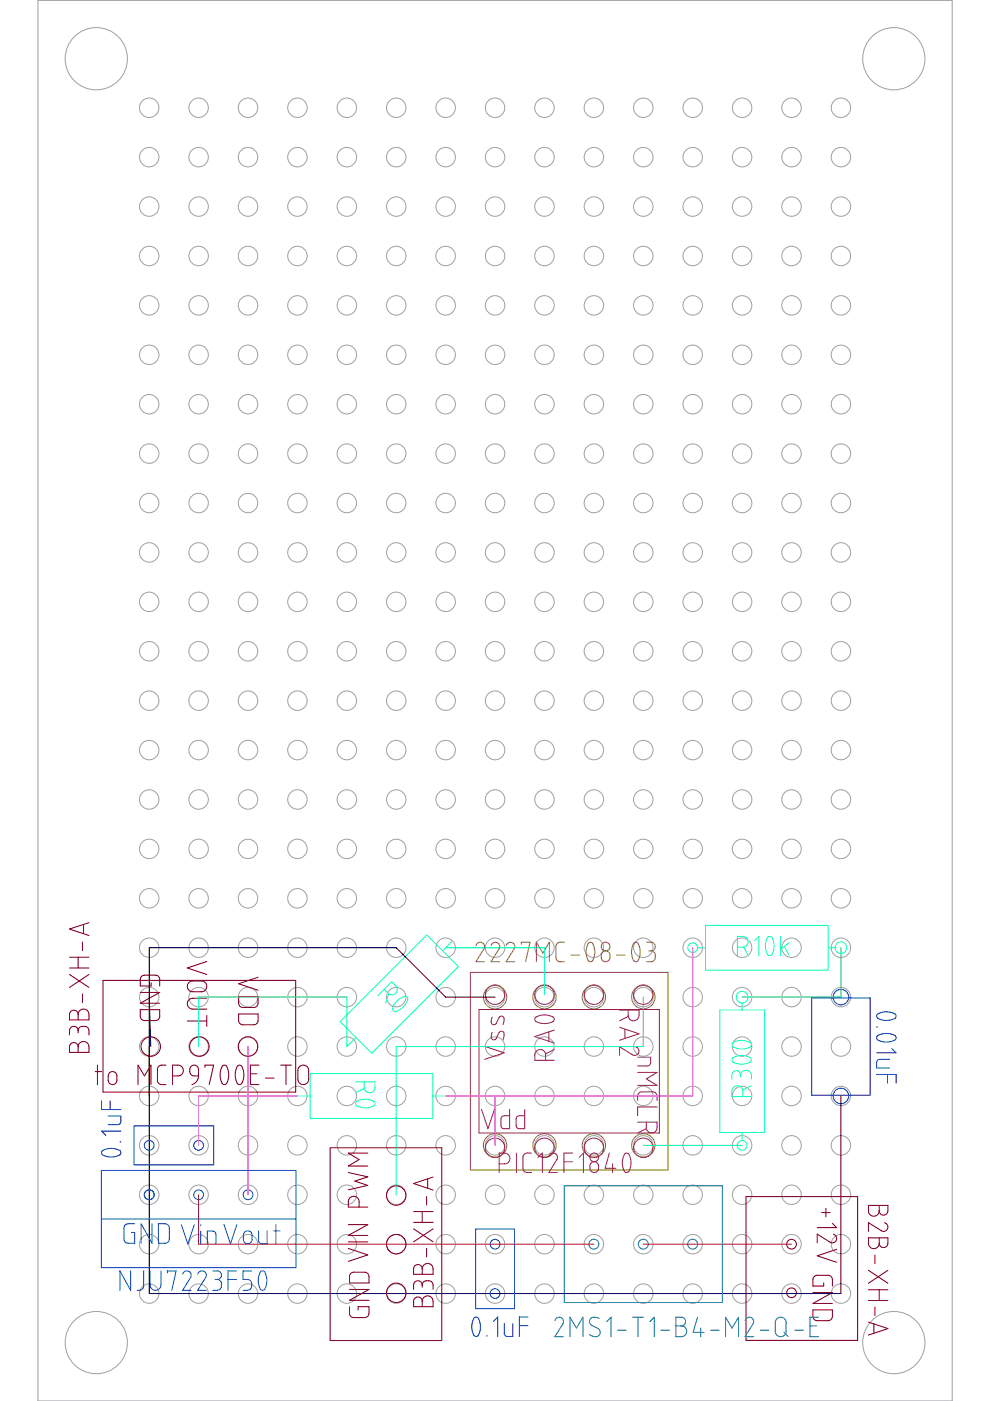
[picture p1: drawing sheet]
<svg xmlns="http://www.w3.org/2000/svg" width="210mm" height="297mm" viewBox="0 0 210 297" stroke-linecap="round" stroke-linejoin="round" font-family="sans-serif">
<g fill="none" stroke="#a0a0a4" stroke-width=".21">
<path d="M8 .1h193.9v296.9h-193.9z"/>
<circle cx="20.4" cy="12.5" r="6.6"/>
<circle cx="189.5" cy="12.5" r="6.6"/>
<circle cx="31.6" cy="33.3" r="2.06"/>
<circle cx="31.6" cy="22.8" r="2.06"/>
<circle cx="42.1" cy="33.3" r="2.06"/>
<circle cx="42.1" cy="22.8" r="2.06"/>
<circle cx="52.6" cy="33.3" r="2.06"/>
<circle cx="52.6" cy="22.8" r="2.06"/>
<circle cx="63.1" cy="33.3" r="2.06"/>
<circle cx="63.1" cy="22.8" r="2.06"/>
<circle cx="73.5" cy="33.3" r="2.06"/>
<circle cx="73.5" cy="22.8" r="2.06"/>
<circle cx="84" cy="33.3" r="2.06"/>
<circle cx="84" cy="22.8" r="2.06"/>
<circle cx="94.5" cy="33.3" r="2.06"/>
<circle cx="94.5" cy="22.8" r="2.06"/>
<circle cx="105" cy="33.3" r="2.06"/>
<circle cx="105" cy="22.8" r="2.06"/>
<circle cx="115.4" cy="33.3" r="2.06"/>
<circle cx="115.4" cy="22.8" r="2.06"/>
<circle cx="125.9" cy="33.3" r="2.06"/>
<circle cx="125.9" cy="22.8" r="2.06"/>
<circle cx="136.4" cy="33.3" r="2.06"/>
<circle cx="136.4" cy="22.8" r="2.06"/>
<circle cx="146.9" cy="33.3" r="2.06"/>
<circle cx="146.9" cy="22.8" r="2.06"/>
<circle cx="157.3" cy="33.3" r="2.06"/>
<circle cx="157.3" cy="22.8" r="2.06"/>
<circle cx="167.8" cy="33.3" r="2.06"/>
<circle cx="167.8" cy="22.8" r="2.06"/>
<circle cx="178.3" cy="33.3" r="2.06"/>
<circle cx="178.3" cy="22.8" r="2.06"/>
<circle cx="31.6" cy="54.3" r="2.06"/>
<circle cx="31.6" cy="43.8" r="2.06"/>
<circle cx="42.1" cy="54.3" r="2.06"/>
<circle cx="42.1" cy="43.8" r="2.06"/>
<circle cx="52.6" cy="54.3" r="2.06"/>
<circle cx="52.6" cy="43.8" r="2.06"/>
<circle cx="63.1" cy="54.3" r="2.06"/>
<circle cx="63.1" cy="43.8" r="2.06"/>
<circle cx="73.5" cy="54.3" r="2.06"/>
<circle cx="73.5" cy="43.8" r="2.06"/>
<circle cx="84" cy="54.3" r="2.06"/>
<circle cx="84" cy="43.8" r="2.06"/>
<circle cx="94.5" cy="54.3" r="2.06"/>
<circle cx="94.5" cy="43.8" r="2.06"/>
<circle cx="105" cy="54.3" r="2.06"/>
<circle cx="105" cy="43.8" r="2.06"/>
<circle cx="115.4" cy="54.3" r="2.06"/>
<circle cx="115.4" cy="43.8" r="2.06"/>
<circle cx="125.9" cy="54.3" r="2.06"/>
<circle cx="125.9" cy="43.8" r="2.06"/>
<circle cx="136.4" cy="54.3" r="2.06"/>
<circle cx="136.4" cy="43.8" r="2.06"/>
<circle cx="146.9" cy="54.3" r="2.06"/>
<circle cx="146.9" cy="43.8" r="2.06"/>
<circle cx="157.3" cy="54.3" r="2.06"/>
<circle cx="157.3" cy="43.8" r="2.06"/>
<circle cx="167.8" cy="54.3" r="2.06"/>
<circle cx="167.8" cy="43.8" r="2.06"/>
<circle cx="178.3" cy="54.3" r="2.06"/>
<circle cx="178.3" cy="43.8" r="2.06"/>
<circle cx="31.6" cy="64.7" r="2.06"/>
<circle cx="31.6" cy="75.2" r="2.06"/>
<circle cx="42.1" cy="64.7" r="2.06"/>
<circle cx="42.1" cy="75.2" r="2.06"/>
<circle cx="52.6" cy="64.7" r="2.06"/>
<circle cx="52.6" cy="75.2" r="2.06"/>
<circle cx="63.1" cy="64.7" r="2.06"/>
<circle cx="63.1" cy="75.2" r="2.06"/>
<circle cx="73.5" cy="64.7" r="2.06"/>
<circle cx="73.5" cy="75.2" r="2.06"/>
<circle cx="84" cy="64.7" r="2.06"/>
<circle cx="84" cy="75.2" r="2.06"/>
<circle cx="94.5" cy="64.7" r="2.06"/>
<circle cx="94.5" cy="75.2" r="2.06"/>
<circle cx="105" cy="64.7" r="2.06"/>
<circle cx="105" cy="75.2" r="2.06"/>
<circle cx="115.4" cy="64.7" r="2.06"/>
<circle cx="115.4" cy="75.2" r="2.06"/>
<circle cx="125.9" cy="64.7" r="2.06"/>
<circle cx="125.9" cy="75.2" r="2.06"/>
<circle cx="136.4" cy="64.7" r="2.06"/>
<circle cx="136.4" cy="75.2" r="2.06"/>
<circle cx="146.9" cy="64.7" r="2.06"/>
<circle cx="146.9" cy="75.2" r="2.06"/>
<circle cx="157.3" cy="64.7" r="2.06"/>
<circle cx="157.3" cy="75.2" r="2.06"/>
<circle cx="167.8" cy="64.7" r="2.06"/>
<circle cx="167.8" cy="75.2" r="2.06"/>
<circle cx="178.3" cy="64.7" r="2.06"/>
<circle cx="178.3" cy="75.2" r="2.06"/>
<circle cx="31.6" cy="96.2" r="2.06"/>
<circle cx="31.6" cy="85.7" r="2.06"/>
<circle cx="42.1" cy="96.2" r="2.06"/>
<circle cx="42.1" cy="85.7" r="2.06"/>
<circle cx="52.6" cy="96.2" r="2.06"/>
<circle cx="52.6" cy="85.7" r="2.06"/>
<circle cx="63.1" cy="96.2" r="2.06"/>
<circle cx="63.1" cy="85.7" r="2.06"/>
<circle cx="73.5" cy="96.2" r="2.06"/>
<circle cx="73.5" cy="85.7" r="2.06"/>
<circle cx="84" cy="96.2" r="2.06"/>
<circle cx="84" cy="85.7" r="2.06"/>
<circle cx="94.5" cy="96.2" r="2.06"/>
<circle cx="94.5" cy="85.7" r="2.06"/>
<circle cx="105" cy="96.2" r="2.06"/>
<circle cx="105" cy="85.7" r="2.06"/>
<circle cx="115.4" cy="96.2" r="2.06"/>
<circle cx="115.4" cy="85.7" r="2.06"/>
<circle cx="125.9" cy="96.2" r="2.06"/>
<circle cx="125.9" cy="85.7" r="2.06"/>
<circle cx="136.4" cy="96.2" r="2.06"/>
<circle cx="136.4" cy="85.7" r="2.06"/>
<circle cx="146.9" cy="96.2" r="2.06"/>
<circle cx="146.9" cy="85.7" r="2.06"/>
<circle cx="157.3" cy="96.2" r="2.06"/>
<circle cx="157.3" cy="85.7" r="2.06"/>
<circle cx="167.8" cy="96.2" r="2.06"/>
<circle cx="167.8" cy="85.7" r="2.06"/>
<circle cx="178.3" cy="96.2" r="2.06"/>
<circle cx="178.3" cy="85.7" r="2.06"/>
<circle cx="31.6" cy="106.7" r="2.06"/>
<circle cx="31.6" cy="117.1" r="2.06"/>
<circle cx="42.1" cy="106.7" r="2.06"/>
<circle cx="42.1" cy="117.1" r="2.06"/>
<circle cx="52.6" cy="106.7" r="2.06"/>
<circle cx="52.6" cy="117.1" r="2.06"/>
<circle cx="63.1" cy="106.7" r="2.06"/>
<circle cx="63.1" cy="117.1" r="2.06"/>
<circle cx="73.5" cy="106.7" r="2.06"/>
<circle cx="73.5" cy="117.1" r="2.06"/>
<circle cx="84" cy="106.7" r="2.06"/>
<circle cx="84" cy="117.1" r="2.06"/>
<circle cx="94.5" cy="106.7" r="2.06"/>
<circle cx="94.5" cy="117.1" r="2.06"/>
<circle cx="105" cy="106.7" r="2.06"/>
<circle cx="105" cy="117.1" r="2.06"/>
<circle cx="115.4" cy="106.7" r="2.06"/>
<circle cx="115.4" cy="117.1" r="2.06"/>
<circle cx="125.9" cy="106.7" r="2.06"/>
<circle cx="125.9" cy="117.1" r="2.06"/>
<circle cx="136.4" cy="106.7" r="2.06"/>
<circle cx="136.4" cy="117.1" r="2.06"/>
<circle cx="146.9" cy="106.7" r="2.06"/>
<circle cx="146.9" cy="117.1" r="2.06"/>
<circle cx="157.3" cy="106.7" r="2.06"/>
<circle cx="157.3" cy="117.1" r="2.06"/>
<circle cx="167.8" cy="106.7" r="2.06"/>
<circle cx="167.8" cy="117.1" r="2.06"/>
<circle cx="178.3" cy="106.7" r="2.06"/>
<circle cx="178.3" cy="117.1" r="2.06"/>
<circle cx="31.6" cy="138.1" r="2.06"/>
<circle cx="31.6" cy="127.6" r="2.06"/>
<circle cx="42.1" cy="138.1" r="2.06"/>
<circle cx="42.1" cy="127.6" r="2.06"/>
<circle cx="52.6" cy="138.1" r="2.06"/>
<circle cx="52.6" cy="127.6" r="2.06"/>
<circle cx="63.1" cy="138.1" r="2.06"/>
<circle cx="63.1" cy="127.6" r="2.06"/>
<circle cx="73.5" cy="138.1" r="2.06"/>
<circle cx="73.5" cy="127.6" r="2.06"/>
<circle cx="84" cy="138.1" r="2.06"/>
<circle cx="84" cy="127.6" r="2.06"/>
<circle cx="94.5" cy="138.1" r="2.06"/>
<circle cx="94.5" cy="127.6" r="2.06"/>
<circle cx="105" cy="138.1" r="2.06"/>
<circle cx="105" cy="127.6" r="2.06"/>
<circle cx="115.4" cy="138.1" r="2.06"/>
<circle cx="115.4" cy="127.6" r="2.06"/>
<circle cx="125.9" cy="138.1" r="2.06"/>
<circle cx="125.9" cy="127.6" r="2.06"/>
<circle cx="136.4" cy="138.1" r="2.06"/>
<circle cx="136.4" cy="127.6" r="2.06"/>
<circle cx="146.9" cy="138.1" r="2.06"/>
<circle cx="146.9" cy="127.6" r="2.06"/>
<circle cx="157.3" cy="138.1" r="2.06"/>
<circle cx="157.3" cy="127.6" r="2.06"/>
<circle cx="167.8" cy="138.1" r="2.06"/>
<circle cx="167.8" cy="127.6" r="2.06"/>
<circle cx="178.3" cy="138.1" r="2.06"/>
<circle cx="178.3" cy="127.6" r="2.06"/>
<circle cx="31.6" cy="159" r="2.06"/>
<circle cx="31.6" cy="148.6" r="2.06"/>
<circle cx="42.1" cy="148.6" r="2.06"/>
<circle cx="42.1" cy="159" r="2.06"/>
<circle cx="52.6" cy="159" r="2.06"/>
<circle cx="52.6" cy="148.6" r="2.06"/>
<circle cx="63.1" cy="159" r="2.06"/>
<circle cx="63.1" cy="148.6" r="2.06"/>
<circle cx="73.5" cy="159" r="2.06"/>
<circle cx="73.5" cy="148.6" r="2.06"/>
<circle cx="84" cy="159" r="2.06"/>
<circle cx="84" cy="148.6" r="2.06"/>
<circle cx="94.5" cy="159" r="2.06"/>
<circle cx="94.5" cy="148.6" r="2.06"/>
<circle cx="105" cy="148.6" r="2.06"/>
<circle cx="105" cy="159" r="2.06"/>
<circle cx="115.4" cy="159" r="2.06"/>
<circle cx="115.4" cy="148.6" r="2.06"/>
<circle cx="125.9" cy="159" r="2.06"/>
<circle cx="125.9" cy="148.6" r="2.06"/>
<circle cx="136.4" cy="159" r="2.06"/>
<circle cx="136.4" cy="148.6" r="2.06"/>
<circle cx="146.9" cy="159" r="2.06"/>
<circle cx="146.9" cy="148.6" r="2.06"/>
<circle cx="157.3" cy="148.6" r="2.06"/>
<circle cx="157.3" cy="159" r="2.06"/>
<circle cx="167.8" cy="148.6" r="2.06"/>
<circle cx="167.8" cy="159" r="2.06"/>
<circle cx="178.3" cy="148.6" r="2.06"/>
<circle cx="178.3" cy="159" r="2.06"/>
<circle cx="31.6" cy="169.5" r="2.06"/>
<circle cx="31.6" cy="180" r="2.06"/>
<circle cx="42.1" cy="169.5" r="2.06"/>
<circle cx="42.1" cy="180" r="2.06"/>
<circle cx="52.6" cy="169.5" r="2.06"/>
<circle cx="52.6" cy="180" r="2.06"/>
<circle cx="63.1" cy="169.5" r="2.06"/>
<circle cx="63.1" cy="180" r="2.06"/>
<circle cx="73.5" cy="169.5" r="2.06"/>
<circle cx="73.5" cy="180" r="2.06"/>
<circle cx="84" cy="169.5" r="2.06"/>
<circle cx="84" cy="180" r="2.06"/>
<circle cx="94.5" cy="169.5" r="2.06"/>
<circle cx="94.5" cy="180" r="2.06"/>
<circle cx="105" cy="169.5" r="2.06"/>
<circle cx="105" cy="180" r="2.06"/>
<circle cx="115.4" cy="169.5" r="2.06"/>
<circle cx="115.4" cy="180" r="2.06"/>
<circle cx="125.9" cy="169.5" r="2.06"/>
<circle cx="125.9" cy="180" r="2.06"/>
<circle cx="136.4" cy="169.5" r="2.06"/>
<circle cx="136.4" cy="180" r="2.06"/>
<circle cx="146.9" cy="169.5" r="2.06"/>
<circle cx="146.9" cy="180" r="2.06"/>
<circle cx="157.3" cy="169.5" r="2.06"/>
<circle cx="157.3" cy="180" r="2.06"/>
<circle cx="167.8" cy="169.5" r="2.06"/>
<circle cx="167.8" cy="180" r="2.06"/>
<circle cx="178.3" cy="169.5" r="2.06"/>
<circle cx="178.3" cy="180" r="2.06"/>
<circle cx="31.6" cy="190.5" r="2.06"/>
<circle cx="42.1" cy="190.5" r="2.06"/>
<circle cx="52.6" cy="190.5" r="2.06"/>
<circle cx="63.1" cy="190.5" r="2.06"/>
<circle cx="73.5" cy="190.5" r="2.06"/>
<circle cx="84" cy="190.5" r="2.06"/>
<circle cx="94.5" cy="190.5" r="2.06"/>
<circle cx="105" cy="190.5" r="2.06"/>
<circle cx="115.4" cy="190.5" r="2.06"/>
<circle cx="125.9" cy="190.5" r="2.06"/>
<circle cx="136.4" cy="190.5" r="2.06"/>
<circle cx="146.9" cy="190.5" r="2.06"/>
<circle cx="157.3" cy="190.5" r="2.06"/>
<circle cx="167.8" cy="190.5" r="2.06"/>
<circle cx="178.3" cy="190.5" r="2.06"/>
<circle cx="31.6" cy="211.4" r="2.06"/>
<circle cx="31.6" cy="200.9" r="2.06"/>
<circle cx="42.1" cy="211.4" r="2.06"/>
<circle cx="42.1" cy="200.9" r="2.06"/>
<circle cx="52.6" cy="211.4" r="2.06"/>
<circle cx="52.6" cy="200.9" r="2.06"/>
<circle cx="63.1" cy="211.4" r="2.06"/>
<circle cx="63.1" cy="200.9" r="2.06"/>
<circle cx="73.5" cy="211.4" r="2.06"/>
<circle cx="73.5" cy="200.9" r="2.06"/>
<circle cx="84" cy="211.4" r="2.06"/>
<circle cx="84" cy="200.9" r="2.06"/>
<circle cx="94.5" cy="211.4" r="2.06"/>
<circle cx="94.5" cy="200.9" r="2.06"/>
<circle cx="105" cy="211.4" r="2.06"/>
<circle cx="105" cy="200.9" r="2.06"/>
<circle cx="115.4" cy="211.4" r="2.06"/>
<circle cx="115.4" cy="200.9" r="2.06"/>
<circle cx="125.9" cy="211.4" r="2.06"/>
<circle cx="125.9" cy="200.9" r="2.06"/>
<circle cx="136.4" cy="211.4" r="2.06"/>
<circle cx="136.4" cy="200.9" r="2.06"/>
<circle cx="146.9" cy="211.4" r="2.06"/>
<circle cx="146.9" cy="200.9" r="2.06"/>
<circle cx="157.3" cy="211.4" r="2.06"/>
<circle cx="157.3" cy="200.9" r="2.06"/>
<circle cx="167.8" cy="211.4" r="2.06"/>
<circle cx="167.8" cy="200.9" r="2.06"/>
<circle cx="178.3" cy="211.4" r="2.06"/>
<circle cx="178.3" cy="200.9" r="2.06"/>
<circle cx="31.6" cy="221.9" r="2.06"/>
<circle cx="31.6" cy="232.4" r="2.06"/>
<circle cx="42.1" cy="221.9" r="2.06"/>
<circle cx="42.1" cy="232.4" r="2.06"/>
<circle cx="52.6" cy="221.9" r="2.06"/>
<circle cx="52.6" cy="232.4" r="2.06"/>
<circle cx="63.1" cy="221.9" r="2.06"/>
<circle cx="63.1" cy="232.4" r="2.06"/>
<circle cx="73.5" cy="221.9" r="2.06"/>
<circle cx="73.5" cy="232.4" r="2.06"/>
<circle cx="84" cy="221.9" r="2.06"/>
<circle cx="84" cy="232.4" r="2.06"/>
<circle cx="94.5" cy="221.9" r="2.06"/>
<circle cx="94.5" cy="232.4" r="2.06"/>
<circle cx="105" cy="221.9" r="2.06"/>
<circle cx="105" cy="232.4" r="2.06"/>
<circle cx="115.4" cy="221.9" r="2.06"/>
<circle cx="115.4" cy="232.4" r="2.06"/>
<circle cx="125.9" cy="221.9" r="2.06"/>
<circle cx="125.9" cy="232.4" r="2.06"/>
<circle cx="136.4" cy="221.9" r="2.06"/>
<circle cx="136.4" cy="232.4" r="2.06"/>
<circle cx="146.9" cy="221.9" r="2.06"/>
<circle cx="146.9" cy="232.4" r="2.06"/>
<circle cx="157.3" cy="221.9" r="2.06"/>
<circle cx="157.3" cy="232.4" r="2.06"/>
<circle cx="167.8" cy="221.9" r="2.06"/>
<circle cx="167.8" cy="232.4" r="2.06"/>
<circle cx="178.3" cy="221.9" r="2.06"/>
<circle cx="178.3" cy="232.4" r="2.06"/>
<circle cx="31.6" cy="253.3" r="2.06"/>
<circle cx="31.6" cy="242.8" r="2.06"/>
<circle cx="42.1" cy="253.3" r="2.06"/>
<circle cx="42.1" cy="242.8" r="2.06"/>
<circle cx="52.6" cy="253.3" r="2.06"/>
<circle cx="52.6" cy="242.8" r="2.06"/>
<circle cx="63.1" cy="253.3" r="2.06"/>
<circle cx="63.1" cy="242.8" r="2.06"/>
<circle cx="73.5" cy="253.3" r="2.06"/>
<circle cx="73.5" cy="242.8" r="2.06"/>
<circle cx="84" cy="253.3" r="2.06"/>
<circle cx="84" cy="242.8" r="2.06"/>
<circle cx="94.5" cy="253.3" r="2.06"/>
<circle cx="94.5" cy="242.8" r="2.06"/>
<circle cx="105" cy="253.3" r="2.06"/>
<circle cx="105" cy="242.8" r="2.06"/>
<circle cx="115.4" cy="253.3" r="2.06"/>
<circle cx="115.4" cy="242.8" r="2.06"/>
<circle cx="125.9" cy="253.3" r="2.06"/>
<circle cx="125.9" cy="242.8" r="2.06"/>
<circle cx="136.4" cy="253.3" r="2.06"/>
<circle cx="136.4" cy="242.8" r="2.06"/>
<circle cx="146.9" cy="253.3" r="2.06"/>
<circle cx="146.9" cy="242.8" r="2.06"/>
<circle cx="157.3" cy="253.3" r="2.06"/>
<circle cx="157.3" cy="242.8" r="2.06"/>
<circle cx="167.8" cy="253.3" r="2.06"/>
<circle cx="167.8" cy="242.8" r="2.06"/>
<circle cx="178.3" cy="253.3" r="2.06"/>
<circle cx="178.3" cy="242.8" r="2.06"/>
<circle cx="31.6" cy="263.8" r="2.06"/>
<circle cx="31.6" cy="274.3" r="2.06"/>
<circle cx="42.1" cy="263.8" r="2.06"/>
<circle cx="42.1" cy="274.3" r="2.06"/>
<circle cx="52.6" cy="263.8" r="2.06"/>
<circle cx="52.6" cy="274.3" r="2.06"/>
<circle cx="63.1" cy="263.8" r="2.06"/>
<circle cx="63.1" cy="274.3" r="2.06"/>
<circle cx="73.5" cy="263.8" r="2.06"/>
<circle cx="73.5" cy="274.3" r="2.06"/>
<circle cx="84" cy="263.8" r="2.06"/>
<circle cx="84" cy="274.3" r="2.06"/>
<circle cx="94.5" cy="263.8" r="2.06"/>
<circle cx="94.5" cy="274.3" r="2.06"/>
<circle cx="105" cy="263.8" r="2.06"/>
<circle cx="105" cy="274.3" r="2.06"/>
<circle cx="115.4" cy="263.8" r="2.06"/>
<circle cx="115.4" cy="274.3" r="2.06"/>
<circle cx="125.9" cy="263.8" r="2.06"/>
<circle cx="125.9" cy="274.3" r="2.06"/>
<circle cx="136.4" cy="263.8" r="2.06"/>
<circle cx="136.4" cy="274.3" r="2.06"/>
<circle cx="146.9" cy="263.8" r="2.06"/>
<circle cx="146.9" cy="274.3" r="2.06"/>
<circle cx="157.3" cy="263.8" r="2.06"/>
<circle cx="157.3" cy="274.3" r="2.06"/>
<circle cx="167.8" cy="263.8" r="2.06"/>
<circle cx="167.8" cy="274.3" r="2.06"/>
<circle cx="178.3" cy="263.8" r="2.06"/>
<circle cx="178.3" cy="274.3" r="2.06"/>
<circle cx="20.4" cy="284.7" r="6.6"/>
<circle cx="189.5" cy="284.7" r="6.6"/>
</g>
<g fill="none" stroke="#800000" stroke-width=".21">
<path d="M17.5 199.7v1.9M17.7 196v2M18.9 195.6l-4.2 1.4 4.2 1.4M14.7 206.6l4.2 2.8M14.7 205.2h4.2M14.7 202.9h4.2M15 214.5l.5-.3h.5l.4 .3 .2 .6v-.4l.4-.5 .5-.2h.7l.6 .8 .1 1.4h-4.2v-1.2zM16.6 218.5l-.4-.7-.4-.2-.5 .1-.5 .5-.1 1.2M16.6 218.5l.1-.5 .3-.3 1.2-.1 .6 .6 .1 1.2M16.6 202.9v2.3M16.6 215.1v1.1M16.6 218.5v.5"/>
<path d="M17.5 210.7v1.9M18.9 206.6l-4.2 2.8M21.8 207.9h40.9v23.6h-40.9zM29.7 214.1h4.2l-.1 1.8-.3 .3-.5 .2-2.7-.1-.3-.3-.2-.3zM29.7 210.4h4.2l-4.2 2.3h4.2M32 208.4v.6h-2.3l.1-1.7 .3-.4 .4-.1h2.9l.4 .6 .1 1.6M39.7 216.5h4.1M40 208.4l.7-.4h2.3l.7 .6 .1 .9-.4 .5-.4 .2h-2.4l-.4-.2-.4-.6-.1-.5zM43.8 211.6l-3.3 .1-.6 .4-.2 .6 .2 .8 .6 .4 3.3 .1M43.8 203.9l-4.1 1.3 4.1 1.4M43.8 215.3v2.3M50.6 211.3h4.1v1.7l-.3 .4-.5 .2h-2.7l-.4-.3-.2-.4z"/>
<path d="M50.6 215h4.1v1.7l-.3 .3-.5 .3-2.8-.1-.5-.6zM54.7 207.2l-4.1 1.4 4.1 1.4M15 221.3l.4-.2h.5l.5 .3 .2 .6v-.4l.4-.6 .5-.2 .6 .1 .5 .3 .2 .4 .1 1.5h-4.2v-1.2zM16.6 222v1.1M20.2 227.2h1.4M20.7 225.8v4.2M23.2 227.4l.8-.2 .5 .2 .2 .4 .1 1.5-.3 .4-.3 .2-.8-.1-.4-.5-.1-1.3zM29.3 230v-4.2l1.3 2.3 1.4-2.3v4.2M35.2 225.8l-1.2 .1-.5 .3-.1 .4 .1 2.9 .5 .4 1.2 .1M36.6 228.1h1.3l.5-.2 .4-.5 .1-.4-.3-.8-.6-.4h-1.4v4.2M40.4 226.2l.6-.4 .5 .1 .3 .2 .3 .5v1.5h-1.1l-.6-.3-.2-.6zM42.1 228.1l-.1 .7-.3 .5-1 .7"/>
<path d="M43.5 226.3v-.5h1.8l-.9 4.2M47.2 226l.5-.2 .3 .3 .5 1.5-.2 1.5-.3 .6-.4 .3-.5-.3-.4-1.4 .1-1.3zM50.4 226l.3-.2 .5 .2 .5 1.5-.2 1.6-.3 .7-.4 .2-.4-.2-.5-1.5v-1.1zM53.1 227.7h1.4M54.9 225.8h-1.8v4.2h1.8M56.3 228.6h1.8M59.5 225.8h2.3M60.6 225.8v4.2M63.5 226.1l.7-.3 .5 .1 .4 .3 .3 .4v2.4l-.2 .5-.5 .4h-.8l-.4-.3-.3-.4v-2.4zM70 243.4h23.7v40.8h-23.7zM73.9 259.7h4.1l-4.1 2.2h4.1M73.9 248.6l4.1 .9-2.8 .9 2.8 .9-4.1 1"/>
<path d="M76.1 255.9v-1.3l-.2-.5-.7-.5-.6 .1-.4 .2-.3 .6v1.4h4.1M78 244.5h-4.1l2.2 1.4-2.2 1.3h4.1M87.7 259.2h4.1M87.7 256.9h4.1M89.5 256.9v2.3M90.4 253.7v1.8M90.7 249.9v2M91.8 249.6l-4.1 1.3 4.1 1.4M158.2 253.7h23.6v30.5h-23.6zM174.2 257.1h1.8M175.1 256.2v1.8M176.5 259.4l.9 .9h-4.1"/>
<path d="M184.1 255.6h4.2l-.1 1.4-.5 .5-.6 .1-.5-.3-.2-.6-.1 .5-.4 .5-.6 .2-.5-.1-.6-.7zM186.4 255.6v1.1M187.6 259.2l.4 .3 .3 .6-.1 .5-.4 .4h-.8l-2.9-1.8v1.9M73.9 264.7l4.1 1.4-4.1 1.3M73.9 263.3h4.1M74.1 277.1v1.6l.6 .6 2.7 .1 .5-.3 .3-.3v-1.7h-2.3v.6M74.1 273.4h4.1l-4.1 2.3h4.1M74.3 270.1l.6-.4 2.7 .1 .4 .3 .2 .4v1.5h-4.1v-1.5zM87.7 260.5l4.1 2.8M87.8 268.5l.5-.4 .6 .1 .5 .3 .1 .5 .1-.4 .4-.5 .5-.2 .6 .1 .7 .6v1.6h-4.1v-1.3zM87.9 275.3l.4-.3h.6l.4 .3 .2 .6 .1-.4 .4-.5 .6-.3 .5 .1 .7 .7v1.6h-4.1v-1.3zM89.5 272.5l-.1-.5-.4-.4-.5-.1-.4 .2-.4 .5v1.2"/>
<path d="M89.5 272.5l.2-.6 .3-.3h1.3l.5 .6v1.2M89.5 269v1.2M89.5 272.5v.4M89.5 275.9v1.2M90.4 264.7v1.8M91.8 260.5l-4.1 2.8M172.4 277.7h4.1l-.1 1.7-.2 .4-.4 .2h-2.8l-.6-.6zM172.4 274h4.1l-4.1 2.4h4.1M174.6 272v.7h-2.2l.1-1.9 .7-.4h2.7l.5 .6 .1 1.7M176.7 261.7l.5 .3 .2 .5-.1 .5-.3 .4-.8 .1-2.9-1.8v1.8M177.4 264.9l-4.1 1.4 4.1 1.3M184.1 262.4h4.2l-.1 1.5-.5 .5-.5 .1-.6-.3-.2-.6-.1 .5-.4 .4-.4 .2h-.6l-.4-.2-.3-.5z"/>
<path d="M184.1 269.3l4.2 2.8M184.1 273.5h4.2M184.1 275.7h4.2M185.5 266.1v1.8M185.5 277.1v1.8M186.4 262.4v1.2M186.4 273.5v2.2M188.3 269.3l-4.2 2.8M184.1 280.3l4.2 1.4-4.2 1.4M185.3 280.7v2"/>
<circle cx="32" cy="221.9" r="2.06"/>
<circle cx="42.3" cy="221.9" r="2.06"/>
<circle cx="52.6" cy="221.9" r="2.06"/>
<circle cx="84" cy="253.5" r="2.06"/>
<circle cx="84" cy="274.1" r="2.06"/>
<circle cx="84" cy="263.8" r="2.06"/>
<circle cx="167.8" cy="263.8" r="1.03"/>
<circle cx="167.8" cy="274.1" r="1.03"/>
</g>
<path d="M42.1 253.3v10.5h83.8M136.4 263.8h31.4" fill="none" stroke="#f00" stroke-width=".21"/>
<path d="M31.6 211.4l.4 10.5M105 211.4h-10.5l-10.5-10.5h-52.4v73.4h146.7v-41.9" fill="none" stroke="#000" stroke-width=".21"/>
<g fill="none" stroke="#00f" stroke-width=".21">
<path d="M172.1 211.6h12.4v20.6h-12.4zM185.9 217.7h.2M185.9 219.7l1.1-.5 1.3-.1 1.5 .5 .2 .5-.2 .4-.7 .3-1.7 .1-1.3-.4-.2-.4zM186 215l1.2-.4h1.4l1.2 .4 .2 .5-.2 .4-.7 .3-1.7 .1-1.3-.4-.2-.4zM21.5 233.4v1.8h4.1M22.9 236.6h2.7v1.3l-.2 .4-.3 .1h-2.2M23.3 233.4v1.8M25.6 239.8h-4.1l.9 .9M28.4 238.7h16.9v8.3h-16.9zM185.9 227.8h4.1v1.8M188.2 227.8v1.8M188.6 224.6h-2.2l-.3 .1-.2 .5v1.2h2.7"/>
<path d="M189.1 222.3l.9 .9h-4.1M21.7 244l1.2-.5h1.3l1.2 .4 .2 .7-.2 .3-.7 .3-1.6 .1-1.4-.4-.2-.4zM25.4 242.1h.2M100.5 279.4l.5-.2 .4 .3 .4 1.3-.1 1.6-.3 .7-.4 .3-.5-.3-.4-1.3v-1.3zM100.8 260.6h8.3v16.9h-8.3zM112 279.2h-1.9v4.2M103.2 283.1v.3M104.6 280.2l.9-1v4.2M106.9 280.6v2.2l.2 .4 .4 .2h1.2v-2.8M110.1 281.1h1.9"/>
<circle cx="178.3" cy="211.4" r="1.65"/>
<circle cx="178.3" cy="232.4" r="1.65"/>
<circle cx="31.6" cy="242.8" r="1.03"/>
<circle cx="42.1" cy="242.8" r="1.03"/>
<circle cx="105" cy="263.8" r="1.03"/>
<circle cx="105" cy="274.3" r="1.03"/>
</g>
<g fill="none" stroke="#008080" stroke-width=".21">
<path d="M119.6 251.4h33.6v24.8h-33.6zM117.6 280l.4-.6 .5-.1 .6 .1 .2 .3 .2 .3-.1 .6-1.8 2.8h1.9M127 279.5l-.7-.2h-.7l-.4 .3-.2 .7 .3 .6 1.8 1 .2 .6-.2 .6-.3 .2-.7 .1-1.1-.4M134.1 279.3h2.3M135.3 279.3v4.1M143.3 279.3h1.4l.3 .2 .3 .4 .1 .4-.2 .5-.8 .3 .8 .2 .4 .8-.2 .8-.5 .4-1.6 .1zM147.9 279.3l-.9 3.2h2.3M158 280l.4-.6 .4-.1h.4l.5 .4 .1 .4-.1 .5-1.7 2.8h1.8M164.7 279.6l.6-.3h.5l.6 .4 .2 .4v2.5l-.2 .4-.5 .4-.9-.1-.6-.8v-2.2zM173.5 279.3h-1.8v4.1h1.8M120.8 283.4v-4.1l1.4 2.3 1.4-2.3v4.1M128.6 280.2l1-.9v4.1"/>
<path d="M130.9 282h1.9M137.8 280.2l.9-.9v4.1M140.1 282h1.8M143.3 281.1h1.1M148.6 281.6v1.8M150.6 282h1.9M153.8 283.4v-4.1l1.4 2.3 1.4-2.3v4.1M161.2 282h1.8M166.2 282.5l.9 .9M168.5 282h1.8M171.7 281.1h1.4"/>
<circle cx="125.9" cy="263.8" r="1.05"/>
<circle cx="136.4" cy="263.8" r="1.05"/>
<circle cx="146.9" cy="263.8" r="1.05"/>
</g>
<g fill="none" stroke="#800080" stroke-width=".21">
<path d="M101.6 214h38.2v26.2h-38.2zM104.4 218.9l-.2 1.2 .2 .3 .4 .1 .4-.3 .8-1.5 .4-.1 .3 .2 .2 .6-.2 1.1M104.4 215.6l-.2 1.3 .1 .2 .5 .2 .4-.2 .7-1.5 .7-.1 .3 .4-.2 1.4M113.5 215.7l1-.4 1.4-.1 1.4 .5 .2 .5-.2 .3-.8 .4-1.5 .1-1.4-.5-.2-.3zM116.4 218.8v2M117.5 218.4l-4.1 1.4 4.1 1.3M131.4 214.1h4.1v1.4l-.3 .5-.7 .4-.9-.2-.4-.7v-1.4M131.4 217.8l4.1 1.4-4.1 1.4M132.5 218.2v2M133.2 215.5l-1.8 .9M102.1 235.2l1.4 4.1 1.3-4.1M102.8 221.8l4.1 1.4-4.1 1.4"/>
<path d="M108.1 235.2v4.1l-1.5-.1-.4-.5 .1-1.8 .4-.3h1.4M111.3 235.2v4.1h-1.4l-.5-.5 .1-1.9 .4-.3h1.4M115.7 224.8v-1.3l-.3-.6-.7-.4-.5 .1-.4 .2-.4 .6v1.4h4.1M117.5 222.5l-1.8 .9M134.8 221.9l.4 .2 .3 .6-.1 .5-.4 .4-.3 .2-.6-.1-2.7-1.8v1.9M135.2 224.2h2.7v1.2l-.2 .4-.3 .2h-2.2M135.2 233.3v-1.2l.3-.4 .5-.2 2.9 .1 .4 .5v1.2M135.2 237.9h4.1v1.3l-.3 .6-.7 .4h-.5l-.4-.3-.3-.5-.1-1.5M135.2 227.4h4.1l-2.3 1.3 2.3 1.4h-4.1M137.1 239.3l-1.9 .9M139.3 234.7h-4.1v1.8M105.8 246.8l1.5-.1 .5-.3 .3-.9-.4-.8-.6-.2h-1.3v4.1"/>
<path d="M109.5 244.5v4.1M112.7 244.5h-1.2l-.4 .3-.2 .5 .1 2.8 .5 .5h1.2M114.1 245.4l.9-.9v4.1M116.4 245.2l.3-.6 .5-.1 .7 .2 .3 .4-.1 .6-1.7 2.9h1.8M119.6 246.3h1.8M121.4 244.5h-1.8v4.1M122.8 245.4l.9-.9v4.1M125.3 246.6l.5-.3 .6 .1 .3 .2 .2 .5v.6l-.3 .7-.7 .2-.6-.3-.2-.5v-.7zM129.2 244.5l-.9 3.2h2.3M129.9 246.8v1.8M132.5 244.6l.4-.1 .4 .2 .5 1.5-.2 1.6-.3 .6-.4 .2-.5-.2-.4-1.5v-1.1z"/>
<circle cx="105" cy="210.9" r="2.06"/>
<circle cx="115.4" cy="210.9" r="2.06"/>
<circle cx="125.9" cy="210.9" r="2.06"/>
<circle cx="136.4" cy="210.9" r="2.06"/>
<circle cx="105" cy="243.4" r="2.06"/>
<circle cx="115.4" cy="243.4" r="2.06"/>
<circle cx="125.9" cy="243.4" r="2.06"/>
<circle cx="126" cy="245.4" r=".91"/>
<circle cx="136.4" cy="243.4" r="2.06"/>
</g>
<g fill="none" stroke="#808000" stroke-width=".21">
<path d="M119.7 199.8h-1.3l-.4 .3-.1 .5v2.5l.1 .4 .5 .4h1.2M124.8 200l.3-.2 .4 .1 .6 1.3-.1 1.7-.4 .8-.3 .2-.5-.2-.5-1.5 .1-1.2zM134.4 200l.3-.2 .4 .1 .3 .3 .3 1.1-.1 1.8-.3 .6-.4 .2-.5-.2-.5-1.2 .1-1.5zM137.1 199.8h1.1l.7 .5-.1 .8-.3 .4-.5 .1M99.7 206.2h41.9v41.9h-41.9zM100.9 200.5l.3-.5 .5-.2 .5 .1 .4 .3 .1 .8-1.8 2.9h1.8M104.1 200.5l.3-.5 .6-.2 .5 .1 .3 .3 .1 .3v.6l-1.8 2.8h1.8M107.3 200.5l.5-.6 .4-.1 .5 .1 .3 .3 .1 .8-1.8 2.9h1.9M110.5 200.2v-.4h1.9l-1 4.1M113.7 203.9v-4.1l1.4 2.3 1.4-2.3v4.1M121.1 202.5h1.8M127.7 201.9l.3-.2 .5-.1 .6 .4 .2 1-.4 .8-.6 .1-.7-.4-.1-1.1z"/>
<path d="M130.7 202.5h1.8M137.6 201.6h.4M138 201.6l.5 .1 .3 .3 .1 1.2-.6 .7h-1.2"/>
<circle cx="105" cy="211.4" r="2.47"/>
<circle cx="115.4" cy="211.4" r="2.47"/>
<circle cx="125.9" cy="211.4" r="2.47"/>
<circle cx="128.4" cy="200.7" r=".92"/>
<circle cx="136.4" cy="211.4" r="2.47"/>
<circle cx="105" cy="242.8" r="2.47"/>
<circle cx="115.4" cy="242.8" r="2.47"/>
<circle cx="125.9" cy="242.8" r="2.47"/>
<circle cx="136.4" cy="242.8" r="2.47"/>
</g>
<g fill="none" stroke="#0ff" stroke-width=".21">
<path d="M90.5 198.2l6.7 6.7-18.4 18.4-6.7-6.7zM95.8 199.7l-2 1.9M149.6 196.2h26v9.5h-26zM160 199.4l.9-.9v4.1M162.8 198.7l.3-.2 .5 .2 .5 1.4-.1 1.5-.3 .8-.4 .2-.5-.2-.5-1.2v-1.3zM165.5 198.5v4.1M167.3 199.9l-1.8 1.4M75.5 220l-2 1.9M81.4 209.8l.9 .9 .8 .2 .8-.4 .3-.8-.2-.6-.9-.9-2.9 2.9M82.4 210.7l-.6 2M84.1 212.3l.8-.6 .8-.4h.4l.3 .3-.1 .8-.6 .9-.9 .8-1.1 .4-.3-.2-.2-.5zM147.9 200.9h1.7"/>
<path d="M152.6 214.1h9.5v26h-9.5zM156.3 200.8h1.4l.7-.4 .2-.9-.4-.7-.5-.3h-1.4v4.1M157.4 212.6v1.5M157.7 200.8l.9 1.8M166.3 200.7l1 1.9M175.6 200.9h1.7M63.1 232.4h2.7M65.8 227.6h26v9.5h-26zM75.4 229.4h4.1v1.4l-.4 .7-.8 .2-.8-.4-.3-.6v-1.3M75.5 233.6l1.1-.5h1.2l1.5 .4 .2 .6-.2 .3-.6 .3-1.8 .2-1.3-.5-.2-.3zM77.2 230.8l-1.8 .9M91.8 232.4h2.7"/>
<path d="M155.3 221.1l1-.4 1.4-.1 1.4 .4 .2 .6-.1 .3-.7 .3-1.7 .2-1.4-.4-.2-.4zM155.3 224.3l1.2-.4 1.3-.1 1.3 .4 .2 .6-.2 .4-.7 .3-1.7 .1-1.3-.4-.2-.3zM157 227.9l-.1-.4-.2-.3-.6-.2-.3 .1-.6 .5v1.2M157 227.9l.1-.4 .4-.4 .4-.1 .8 .1 .6 .6v1.1M157 227.9v.5M157.5 232.5v-1.2l-.3-.7-.7-.4-.9 .3-.4 .6v1.4h4.1M159.3 230.2l-1.8 .9M157.4 240.1v1.5"/>
<circle cx="146.9" cy="200.9" r="1.03"/>
<circle cx="157.3" cy="211.4" r="1.24"/>
<circle cx="178.3" cy="200.9" r="1.24"/>
<circle cx="157.3" cy="242.8" r="1.03"/>
</g>
<path d="M146.9 200.9v31.5h-52.4M52.6 221.9v31.4M63.1 232.4h-21v10.4M105 232.4v10.4" fill="none" stroke="#f0f" stroke-width=".21"/>
<path d="M94.5 200.9h20.9v10M136.4 211.4v10.5h-52.4v31.4M178.3 200.9v10.5h-20.9M42.1 221.9v-10.5h31.4v10.5M136.4 242.8h21" fill="none" stroke="#0f0" stroke-width=".21"/>
<g fill="none" stroke="#0049da" stroke-width=".21">
<path d="M21.5 248.2h41.2v20.6h-41.2zM21.5 258.5h41.2M28.6 259.5h-1.6l-.6 .4-.1 2.9 .4 .7 1.9 .1v-2.3h-.7M32.2 259.5v4.1l-2.3-4.1v4.1M33.6 259.5h1.6l.4 .2 .2 .4 .1 2.6-.1 .5-.4 .3-1.8 .1zM38.4 259.7l1.4 4.1 1.4-4.1M42.6 259.7v.2M47.5 259.6l1.4 4.1 1.3-4.1M58.5 259.6v4.1M27.7 269.5v4.1l-2.3-4.1v4.1M30.5 269.5l-.1 3.6-.5 .4-.8 .1M31.8 269.5l.1 3.3 .4 .6 .7 .2 .7-.3 .4-.5v-3.3"/>
<path d="M35.5 269.9v-.4h1.8l-.9 4.1M38.7 270.1l.4-.5 .4-.1 .6 .1 .3 .3v.9l-1.7 2.8h1.8M41.9 270.1l.3-.5 .5-.1 .6 .1 .3 .3 .1 .8-1.8 2.9h1.9M42.6 261v2.8M43.9 263.8v-2.8h1.3l.5 .3 .1 .4v2.1M45.1 269.5h1.2l.6 .5v.5l-.1 .4-.4 .3-.4 .1M45.6 271.3h.4M46 271.3l.6 .1 .3 .4v1.2l-.5 .5-1.3 .1M48.3 271.3h1.9M50.2 269.5h-1.9v4.1M51.9 261.2l.5-.2h.4l.3 .1 .3 .5v1.5l-.5 .6h-.7l-.6-.6v-1.3zM53.4 269.5h-1.9v1.8h1.3l.4 .3 .2 .6-.1 .8-.3 .4-.4 .2h-1.1"/>
<path d="M54.8 261v2.1l.3 .4 .4 .2h1.1v-2.7M55.2 269.7l.4-.2 .5 .1 .5 1.4v1l-.3 .9-.2 .5-.4 .2-.5-.3-.4-1.4v-1.2zM58 261h1.4"/>
<circle cx="31.6" cy="253.3" r="1.05"/>
<circle cx="31.6" cy="253.3" r="1.03"/>
<circle cx="42.1" cy="253.3" r="1.03"/>
<circle cx="52.6" cy="253.3" r="1.03"/>
</g>
</svg>
